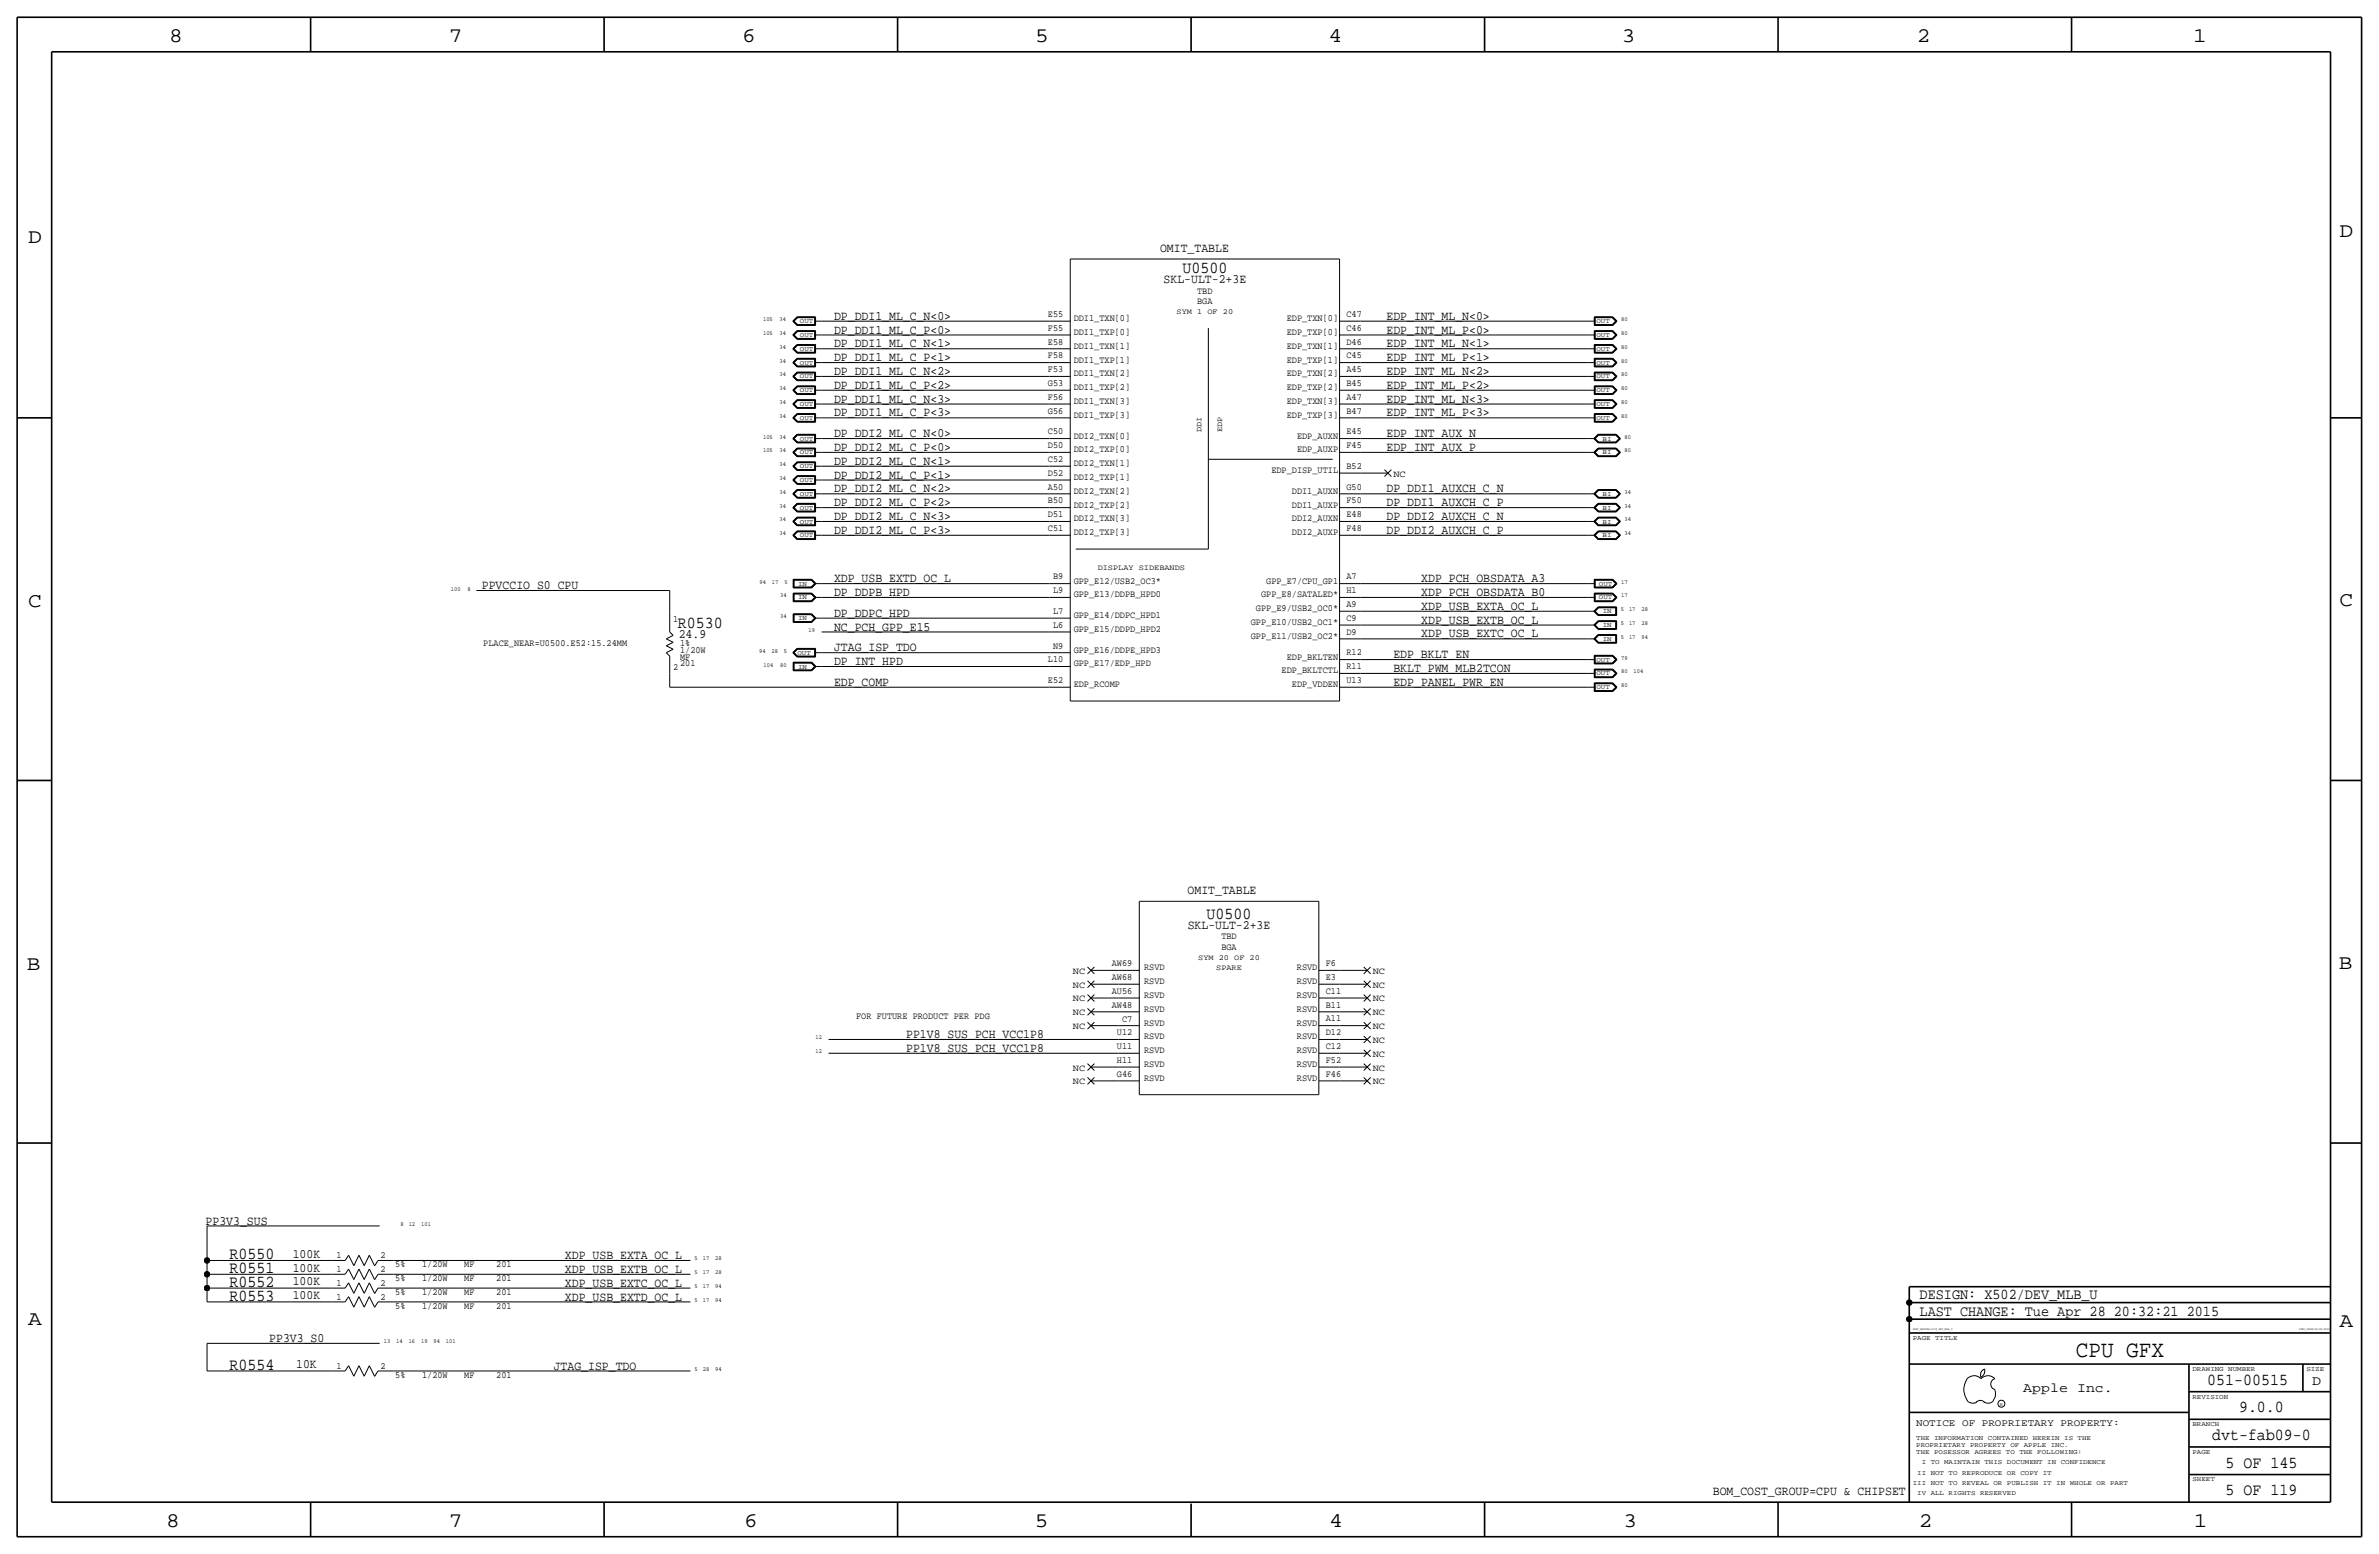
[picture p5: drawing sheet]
<svg xmlns="http://www.w3.org/2000/svg" width="875mm" height="572mm" viewBox="0 0 875 572" stroke-linecap="round" stroke-linejoin="round" font-family="sans-serif">
<defs><g id="words">
<text font-size="8.6" x="763.5" y="499.1">CPU GFX</text>
<g font-size="7.6">
<text x="62.2" y="15.5">8</text>
<text x="165" y="15.5">7</text>
<text x="273" y="15.5">6</text>
<text x="380.7" y="15.5">5</text>
<text x="488.6" y="15.5">4</text>
<text x="596.6" y="15.5">3</text>
<text x="705.1" y="15.5">2</text>
<text x="806.7" y="15.5">1</text>
<text x="10.4" y="89.4">D</text>
<text x="860.5" y="87.1">D</text>
<text x="10.4" y="223.3">C</text>
<text x="860.5" y="222.8">C</text>
<text x="9.8" y="356.6">B</text>
<text x="860.2" y="356.4">B</text>
<text x="10.4" y="487.4">A</text>
<text x="860.5" y="488.2">A</text>
<text x="61.2" y="561.6">8</text>
<text x="165" y="561.6">7</text>
<text x="273.8" y="561.6">6</text>
<text x="380.7" y="561.6">5</text>
<text x="488.9" y="561.6">4</text>
<text x="597.1" y="561.6">3</text>
<text x="705.8" y="561.6">2</text>
<text x="806.9" y="561.6">1</text>
</g>
<g font-size="6.2">
<text x="434.9" y="100.3">U0500</text>
<text x="249.4" y="230.9">R0530</text>
<text x="443.8" y="337.8">U0500</text>
<text x="84.4" y="463">R0550</text>
<text x="84.4" y="473.2">R0552</text>
<text x="84.4" y="468.1">R0551</text>
<text x="84.4" y="478.3">R0553</text>
<text x="84.4" y="503.7">R0554</text>
<text x="811.9" y="509.3">051-00515</text>
<text x="823.6" y="519.4">9.0.0</text>
<text x="813.7" y="529.6">dvt-fab09-0</text>
<text x="818.6" y="539.8">5 OF 145</text>
<text x="818.6" y="549.9">5 OF 119</text>
</g>
<g font-size="5.6">
<text x="706.1" y="477.8">DESIGN: X502/DEV_MLB_U</text>
<text x="706.1" y="483.9">LAST CHANGE: Tue Apr 28 20:32:21 2015</text>
</g>
<g font-size="5">
<text x="850.5" y="509.3">D</text>
<text x="744.2" y="511.8">Apple Inc.</text>
</g>
<g font-size="4.7">
<text x="426.7" y="92.7">OMIT_TABLE</text>
<text x="428" y="104.1">SKL-ULT-2+3E</text>
<text x="306.8" y="117.6">DP_DDI1_ML_C_N&lt;0&gt;</text>
<text x="510" y="117.6">EDP_INT_ML_N&lt;0&gt;</text>
<text x="306.8" y="122.7">DP_DDI1_ML_C_P&lt;0&gt;</text>
<text x="510" y="122.7">EDP_INT_ML_P&lt;0&gt;</text>
<text x="306.8" y="127.8">DP_DDI1_ML_C_N&lt;1&gt;</text>
<text x="510" y="127.8">EDP_INT_ML_N&lt;1&gt;</text>
<text x="306.8" y="137.9">DP_DDI1_ML_C_N&lt;2&gt;</text>
<text x="306.8" y="132.8">DP_DDI1_ML_C_P&lt;1&gt;</text>
<text x="510" y="137.9">EDP_INT_ML_N&lt;2&gt;</text>
<text x="510" y="132.8">EDP_INT_ML_P&lt;1&gt;</text>
<text x="306.8" y="143">DP_DDI1_ML_C_P&lt;2&gt;</text>
<text x="510" y="143">EDP_INT_ML_P&lt;2&gt;</text>
<text x="306.8" y="148.1">DP_DDI1_ML_C_N&lt;3&gt;</text>
<text x="510" y="148.1">EDP_INT_ML_N&lt;3&gt;</text>
<text x="306.8" y="153.2">DP_DDI1_ML_C_P&lt;3&gt;</text>
<text x="510" y="153.2">EDP_INT_ML_P&lt;3&gt;</text>
<text x="306.8" y="160.8">DP_DDI2_ML_C_N&lt;0&gt;</text>
<text x="510" y="160.8">EDP_INT_AUX_N</text>
<text x="306.8" y="165.9">DP_DDI2_ML_C_P&lt;0&gt;</text>
<text x="510" y="165.9">EDP_INT_AUX_P</text>
<text x="306.8" y="170.9">DP_DDI2_ML_C_N&lt;1&gt;</text>
<text x="306.8" y="176">DP_DDI2_ML_C_P&lt;1&gt;</text>
<text x="306.8" y="181.1">DP_DDI2_ML_C_N&lt;2&gt;</text>
<text x="510" y="181.1">DP_DDI1_AUXCH_C_N</text>
<text x="306.8" y="191.3">DP_DDI2_ML_C_N&lt;3&gt;</text>
<text x="306.8" y="186.2">DP_DDI2_ML_C_P&lt;2&gt;</text>
<text x="510" y="191.3">DP_DDI2_AUXCH_C_N</text>
<text x="510" y="186.2">DP_DDI1_AUXCH_C_P</text>
<text x="306.8" y="196.3">DP_DDI2_ML_C_P&lt;3&gt;</text>
<text x="510" y="196.3">DP_DDI2_AUXCH_C_P</text>
<text x="306.8" y="214.1">XDP_USB_EXTD_OC_L</text>
<text x="522.8" y="214.1">XDP_PCH_OBSDATA_A3</text>
<text x="177.2" y="216.7">PPVCCIO_S0_CPU</text>
<text x="306.8" y="219.2">DP_DDPB_HPD</text>
<text x="522.8" y="219.2">XDP_PCH_OBSDATA_B0</text>
<text x="306.8" y="226.8">DP_DDPC_HPD</text>
<text x="522.8" y="224.3">XDP_USB_EXTA_OC_L</text>
<text x="306.8" y="231.9">NC_PCH_GPP_E15</text>
<text x="522.8" y="229.4">XDP_USB_EXTB_OC_L</text>
<text x="249.6" y="234.7">24.9</text>
<text x="306.8" y="239.5">JTAG_ISP_TDO</text>
<text x="522.8" y="234.4">XDP_USB_EXTC_OC_L</text>
<text x="306.8" y="244.6">DP_INT_HPD</text>
<text x="512.5" y="242.1">EDP_BKLT_EN</text>
<text x="512.5" y="247.1">BKLT_PWM_MLB2TCON</text>
<text x="306.8" y="252.2">EDP_COMP</text>
<text x="512.5" y="252.2">EDP_PANEL_PWR_EN</text>
<text x="436.8" y="328.9">OMIT_TABLE</text>
<text x="436.9" y="341.6">SKL-ULT-2+3E</text>
<text x="333.3" y="381.8">PP1V8_SUS_PCH_VCC1P8</text>
<text x="333.3" y="386.8">PP1V8_SUS_PCH_VCC1P8</text>
<text x="75.6" y="450.3">PP3V3_SUS</text>
<text x="107.7" y="467.6">100K</text>
<text x="107.7" y="462.5">100K</text>
<text x="207.8" y="463">XDP_USB_EXTA_OC_L</text>
<text x="107.7" y="472.7">100K</text>
<text x="207.8" y="468.1">XDP_USB_EXTB_OC_L</text>
<text x="207.8" y="473.2">XDP_USB_EXTC_OC_L</text>
<text x="107.7" y="477.8">100K</text>
<text x="207.8" y="478.3">XDP_USB_EXTD_OC_L</text>
<text x="99.1" y="493.5">PP3V3_S0</text>
<text x="108.9" y="503.2">10K</text>
<text x="203.7" y="503.7">JTAG_ISP_TDO</text>
<text x="630" y="549.9">BOM_COST_GROUP=CPU &amp; CHIPSET</text>
</g>
<text font-size="3.7" x="704.8" y="524.5">NOTICE OF PROPRIETARY PROPERTY:</text>
<g font-size="3.5">
<text x="440.3" y="108">TBD</text>
<text x="440.3" y="111.8">BGA</text>
<text x="385.4" y="116.6">E55</text>
<text x="394.9" y="118.1">DDI1_TXN[0]</text>
<text x="473.3" y="118.1">EDP_TXN[0]</text>
<text x="495.2" y="116.6">C47</text>
<text x="385.4" y="121.7">F55</text>
<text x="394.9" y="123.2">DDI1_TXP[0]</text>
<text x="473.3" y="123.2">EDP_TXP[0]</text>
<text x="495.2" y="121.7">C46</text>
<text x="385.4" y="126.7">E58</text>
<text x="385.4" y="131.8">F58</text>
<text x="394.9" y="128.3">DDI1_TXN[1]</text>
<text x="473.3" y="128.3">EDP_TXN[1]</text>
<text x="495.2" y="126.7">D46</text>
<text x="495.2" y="131.8">C45</text>
<text x="385.4" y="136.9">F53</text>
<text x="394.9" y="133.4">DDI1_TXP[1]</text>
<text x="473.3" y="133.4">EDP_TXP[1]</text>
<text x="495.2" y="136.9">A45</text>
<text x="385.4" y="142">G53</text>
<text x="394.9" y="143.5">DDI1_TXP[2]</text>
<text x="394.9" y="138.4">DDI1_TXN[2]</text>
<text x="473.3" y="143.5">EDP_TXP[2]</text>
<text x="473.3" y="138.4">EDP_TXN[2]</text>
<text x="495.2" y="142">B45</text>
<text x="385.4" y="147.1">F56</text>
<text x="394.9" y="148.6">DDI1_TXN[3]</text>
<text x="473.3" y="148.6">EDP_TXN[3]</text>
<text x="495.2" y="147.1">A47</text>
<text x="385.4" y="152.1">G56</text>
<text x="394.9" y="153.7">DDI1_TXP[3]</text>
<text x="473.3" y="153.7">EDP_TXP[3]</text>
<text x="495.2" y="152.1">B47</text>
<text x="385.4" y="159.8">C50</text>
<text x="394.9" y="161.3">DDI2_TXN[0]</text>
<text x="477.1" y="161.3">EDP_AUXN</text>
<text x="495.2" y="159.8">E45</text>
<text x="385.4" y="164.8">D50</text>
<text x="394.9" y="166.4">DDI2_TXP[0]</text>
<text x="477.1" y="166.4">EDP_AUXP</text>
<text x="495.2" y="164.8">F45</text>
<text x="385.4" y="169.9">C52</text>
<text x="394.9" y="171.4">DDI2_TXN[1]</text>
<text x="467.6" y="174">EDP_DISP_UTIL</text>
<text x="495.2" y="172.5">B52</text>
<text x="385.4" y="175">D52</text>
<text x="394.9" y="176.5">DDI2_TXP[1]</text>
<text x="512.5" y="175.3">NC</text>
<text x="385.4" y="180.1">A50</text>
<text x="385.4" y="185.2">B50</text>
<text x="394.9" y="181.6">DDI2_TXN[2]</text>
<text x="475.2" y="181.6">DDI1_AUXN</text>
<text x="495.2" y="180.1">G50</text>
<text x="495.2" y="185.2">F50</text>
<text x="385.4" y="190.2">D51</text>
<text x="394.9" y="191.8">DDI2_TXN[3]</text>
<text x="394.9" y="186.7">DDI2_TXP[2]</text>
<text x="475.2" y="186.7">DDI1_AUXP</text>
<text x="475.2" y="191.8">DDI2_AUXN</text>
<text x="495.2" y="190.2">E48</text>
<text x="385.4" y="195.3">C51</text>
<text x="394.9" y="196.8">DDI2_TXP[3]</text>
<text x="475.2" y="196.9">DDI2_AUXP</text>
<text x="495.2" y="195.3">F48</text>
<text x="387.3" y="213.1">B9</text>
<text x="394.9" y="214.6">GPP_E12/USB2_OC3*</text>
<text x="465.7" y="214.6">GPP_E7/CPU_GP1</text>
<text x="495.2" y="213.1">A7</text>
<text x="387.3" y="218.2">L9</text>
<text x="394.9" y="219.7">GPP_E13/DDPB_HPD0</text>
<text x="463.8" y="219.7">GPP_E8/SATALED*</text>
<text x="495.2" y="218.2">H1</text>
<text x="387.3" y="225.8">L7</text>
<text x="394.9" y="227.3">GPP_E14/DDPC_HPD1</text>
<text x="461.9" y="224.8">GPP_E9/USB2_OC0*</text>
<text x="495.2" y="223.3">A9</text>
<text x="247.6" y="228.6">1</text>
<text x="387.3" y="230.9">L6</text>
<text x="394.9" y="232.4">GPP_E15/DDPD_HPD2</text>
<text x="460.1" y="229.9">GPP_E10/USB2_OC1*</text>
<text x="495.2" y="228.3">C9</text>
<text x="495.2" y="233.4">D9</text>
<text x="177.7" y="237.5">PLACE_NEAR=U0500.E52:15.24MM</text>
<text x="250.1" y="237.5">1%</text>
<text x="387.3" y="238.5">N9</text>
<text x="460.1" y="235">GPP_E11/USB2_OC2*</text>
<text x="250.1" y="240">1/20W</text>
<text x="250.1" y="245.1">201</text>
<text x="250.1" y="242.6">MF</text>
<text x="385.4" y="243.6">L10</text>
<text x="394.9" y="240">GPP_E16/DDPE_HPD3</text>
<text x="394.9" y="245.1">GPP_E17/EDP_HPD</text>
<text x="473.3" y="242.6">EDP_BKLTEN</text>
<text x="495.2" y="241">R12</text>
<text x="247.6" y="246.4">2</text>
<text x="385.4" y="251.2">E52</text>
<text x="471.4" y="247.7">EDP_BKLTCTL</text>
<text x="495.2" y="246.1">R11</text>
<text x="495.2" y="251.2">U13</text>
<text x="394.9" y="252.7">EDP_RCOMP</text>
<text x="475.2" y="252.7">EDP_VDDEN</text>
<text x="449.2" y="345.4">TBD</text>
<text x="449.2" y="349.2">BGA</text>
<text x="394.7" y="358.1">NC</text>
<text x="408.9" y="355.3">AW69</text>
<text x="420.8" y="356.9">RSVD</text>
<text x="477" y="356.9">RSVD</text>
<text x="487.6" y="355.3">F6</text>
<text x="504.9" y="358.1">NC</text>
<text x="394.7" y="363.2">NC</text>
<text x="408.9" y="365.5">AU56</text>
<text x="408.9" y="360.4">AW68</text>
<text x="420.8" y="361.9">RSVD</text>
<text x="477" y="361.9">RSVD</text>
<text x="487.6" y="365.5">C11</text>
<text x="487.6" y="360.4">E3</text>
<text x="504.9" y="363.2">NC</text>
<text x="394.7" y="368.3">NC</text>
<text x="408.9" y="370.6">AW48</text>
<text x="420.8" y="367">RSVD</text>
<text x="477" y="367">RSVD</text>
<text x="487.6" y="370.6">B11</text>
<text x="504.9" y="368.3">NC</text>
<text x="314.9" y="374.6">FOR FUTURE PRODUCT PER PDG</text>
<text x="394.7" y="373.4">NC</text>
<text x="412.7" y="375.7">C7</text>
<text x="420.8" y="372.1">RSVD</text>
<text x="420.8" y="377.2">RSVD</text>
<text x="477" y="377.2">RSVD</text>
<text x="477" y="372.1">RSVD</text>
<text x="487.6" y="375.7">A11</text>
<text x="504.9" y="373.4">NC</text>
<text x="394.7" y="378.5">NC</text>
<text x="410.8" y="380.7">U12</text>
<text x="420.8" y="382.3">RSVD</text>
<text x="477" y="382.3">RSVD</text>
<text x="487.6" y="380.7">D12</text>
<text x="504.9" y="378.5">NC</text>
<text x="504.9" y="383.5">NC</text>
<text x="410.8" y="385.8">U11</text>
<text x="420.8" y="387.3">RSVD</text>
<text x="477" y="387.3">RSVD</text>
<text x="487.6" y="385.8">C12</text>
<text x="504.9" y="388.6">NC</text>
<text x="394.7" y="393.7">NC</text>
<text x="410.8" y="390.9">H11</text>
<text x="410.8" y="396">G46</text>
<text x="420.8" y="392.4">RSVD</text>
<text x="477" y="392.4">RSVD</text>
<text x="487.6" y="390.9">F52</text>
<text x="487.6" y="396">F46</text>
<text x="504.9" y="393.7">NC</text>
<text x="394.7" y="398.8">NC</text>
<text x="420.8" y="397.5">RSVD</text>
<text x="477" y="397.5">RSVD</text>
<text x="504.9" y="398.8">NC</text>
<text x="123.8" y="467.9">1</text>
<text x="123.8" y="462.8">1</text>
<text x="139.9" y="467.9">2</text>
<text x="139.9" y="462.8">2</text>
<text x="145.4" y="466.1">5%</text>
<text x="155.2" y="466.1">1/20W</text>
<text x="170.8" y="466.1">MF</text>
<text x="182.5" y="466.1">201</text>
<text x="123.8" y="472.9">1</text>
<text x="139.9" y="472.9">2</text>
<text x="145.4" y="471.2">5%</text>
<text x="155.2" y="471.2">1/20W</text>
<text x="170.8" y="471.2">MF</text>
<text x="182.5" y="471.2">201</text>
<text x="123.8" y="478">1</text>
<text x="139.9" y="478">2</text>
<text x="145.4" y="476.3">5%</text>
<text x="155.2" y="476.3">1/20W</text>
<text x="170.8" y="476.3">MF</text>
<text x="182.5" y="476.3">201</text>
<text x="145.4" y="481.3">5%</text>
<text x="155.2" y="481.3">1/20W</text>
<text x="170.8" y="481.3">MF</text>
<text x="182.5" y="481.3">201</text>
<text x="123.8" y="503.4">1</text>
<text x="139.9" y="503.4">2</text>
<text x="145.4" y="506.7">5%</text>
<text x="155.2" y="506.7">1/20W</text>
<text x="170.8" y="506.7">MF</text>
<text x="182.5" y="506.7">201</text>
</g>
<g font-size="2.9">
<text x="432.8" y="115.6">SYM 1 OF 20</text>
<text x="441.9" y="159" transform="rotate(-90 441.9 159)">DDI</text>
<text x="449.5" y="159" transform="rotate(-90 449.5 159)">EDP</text>
<text x="403.7" y="209.6">DISPLAY SIDEBANDS</text>
<text x="440.7" y="353.1">SYM 20 OF 20</text>
<text x="447.3" y="356.9">SPARE</text>
</g>
<g font-size="2.5">
<text x="294.2" y="118.9">OUT</text>
<text x="587.2" y="118.9">OUT</text>
<text x="294.2" y="124">OUT</text>
<text x="587.2" y="124">OUT</text>
<text x="294.2" y="129">OUT</text>
<text x="587.2" y="129">OUT</text>
<text x="294.2" y="134.1">OUT</text>
<text x="587.2" y="134.1">OUT</text>
<text x="294.2" y="139.2">OUT</text>
<text x="587.2" y="139.2">OUT</text>
<text x="294.2" y="149.4">OUT</text>
<text x="294.2" y="144.3">OUT</text>
<text x="587.2" y="144.3">OUT</text>
<text x="587.2" y="149.4">OUT</text>
<text x="294.2" y="154.4">OUT</text>
<text x="587.2" y="154.4">OUT</text>
<text x="294.2" y="167.1">OUT</text>
<text x="294.2" y="162.1">OUT</text>
<text x="589.5" y="167.1">BI</text>
<text x="589.5" y="162.1">BI</text>
<text x="294.2" y="172.2">OUT</text>
<text x="294.2" y="177.3">OUT</text>
<text x="294.2" y="182.4">OUT</text>
<text x="589.5" y="182.4">BI</text>
<text x="294.2" y="187.5">OUT</text>
<text x="589.5" y="187.5">BI</text>
<text x="294.2" y="192.5">OUT</text>
<text x="294.2" y="197.6">OUT</text>
<text x="589.5" y="197.6">BI</text>
<text x="589.5" y="192.5">BI</text>
<text x="293.6" y="215.4">IN</text>
<text x="588.1" y="215.4">OUT</text>
<text x="293.6" y="220.5">IN</text>
<text x="588.1" y="220.5">OUT</text>
<text x="589.5" y="225.6">IN</text>
<text x="293.6" y="228.1">IN</text>
<text x="589.5" y="230.6">IN</text>
<text x="589.5" y="235.7">IN</text>
<text x="293.3" y="240.8">OUT</text>
<text x="293.6" y="245.9">IN</text>
<text x="587.2" y="243.3">OUT</text>
<text x="587.2" y="248.4">OUT</text>
<text x="587.2" y="253.5">OUT</text>
<text x="703.5" y="492.8">PAGE TITLE</text>
<text x="806.4" y="504.2">DRAWING NUMBER</text>
<text x="848.3" y="504.2">SIZE</text>
<text x="806.4" y="514.4">REVISION</text>
<text x="806.4" y="524.5">BRANCH</text>
<text x="704.8" y="532.1">PROPRIETARY PROPERTY OF APPLE INC.</text>
<text x="704.8" y="529.6">THE INFORMATION CONTAINED HEREIN IS THE</text>
<text x="704.8" y="534.7">THE POSESSOR AGREES TO THE FOLLOWING:</text>
<text x="706.8" y="538.5">I TO MAINTAIN THIS DOCUMENT IN CONFIDENCE</text>
<text x="806.4" y="534.7">PAGE</text>
<text x="705.2" y="542.3">II NOT TO REPRODUCE OR COPY IT</text>
<text x="806.4" y="544.8">SHEET</text>
<text x="703.5" y="546.1">III NOT TO REVEAL OR PUBLISH IT IN WHOLE OR PART</text>
<text x="705.2" y="549.9">IV ALL RIGHTS RESERVED</text>
</g>
<g font-size="2.3">
<text x="280.7" y="118.1">105</text>
<text x="286.8" y="118.1">34</text>
<text x="596.3" y="118.1">80</text>
<text x="280.7" y="123.2">105</text>
<text x="286.8" y="123.2">34</text>
<text x="596.3" y="123.2">80</text>
<text x="286.8" y="128.3">34</text>
<text x="596.3" y="128.3">80</text>
<text x="286.8" y="133.4">34</text>
<text x="596.3" y="133.4">80</text>
<text x="286.8" y="143.5">34</text>
<text x="286.8" y="138.4">34</text>
<text x="596.3" y="138.4">80</text>
<text x="596.3" y="143.5">80</text>
<text x="286.8" y="148.6">34</text>
<text x="596.3" y="148.6">80</text>
<text x="286.8" y="153.7">34</text>
<text x="596.3" y="153.7">80</text>
<text x="280.7" y="161.3">105</text>
<text x="286.8" y="161.3">34</text>
<text x="597.6" y="161.3">80</text>
<text x="280.7" y="166.4">105</text>
<text x="286.8" y="166.4">34</text>
<text x="597.6" y="166.4">80</text>
<text x="286.8" y="171.5">34</text>
<text x="286.8" y="176.5">34</text>
<text x="286.8" y="181.6">34</text>
<text x="597.6" y="181.6">34</text>
<text x="286.8" y="191.8">34</text>
<text x="286.8" y="186.7">34</text>
<text x="597.6" y="191.8">34</text>
<text x="597.6" y="186.7">34</text>
<text x="286.8" y="196.9">34</text>
<text x="597.6" y="196.9">34</text>
<text x="279.3" y="214.6">94</text>
<text x="283.9" y="214.6">17</text>
<text x="288.5" y="214.6">5</text>
<text x="596.3" y="214.6">17</text>
<text x="165.9" y="217.2">100</text>
<text x="172" y="217.2">8</text>
<text x="286.9" y="219.7">34</text>
<text x="596.3" y="219.7">17</text>
<text x="286.9" y="227.3">34</text>
<text x="596.1" y="224.8">5</text>
<text x="599.2" y="224.8">17</text>
<text x="603.8" y="224.8">28</text>
<text x="297.4" y="232.4">19</text>
<text x="596.1" y="229.9">5</text>
<text x="599.2" y="229.9">17</text>
<text x="603.8" y="229.9">28</text>
<text x="596.1" y="235">5</text>
<text x="599.2" y="235">17</text>
<text x="603.8" y="235">94</text>
<text x="279.2" y="240">94</text>
<text x="280.8" y="245.1">104</text>
<text x="283.8" y="240">28</text>
<text x="286.9" y="245.1">80</text>
<text x="288.3" y="240">5</text>
<text x="596.3" y="242.6">79</text>
<text x="596.3" y="247.7">80</text>
<text x="600.9" y="247.7">104</text>
<text x="596.3" y="252.7">80</text>
<text x="299.9" y="382.3">12</text>
<text x="299.9" y="387.4">12</text>
<text x="147.3" y="450.9">8</text>
<text x="150.3" y="450.9">12</text>
<text x="154.9" y="450.9">101</text>
<text x="255.5" y="463.6">5</text>
<text x="258.5" y="463.6">17</text>
<text x="263.1" y="463.6">28</text>
<text x="255.5" y="468.6">5</text>
<text x="255.5" y="473.7">5</text>
<text x="258.5" y="468.6">17</text>
<text x="258.5" y="473.7">17</text>
<text x="263.1" y="468.6">28</text>
<text x="263.1" y="473.7">94</text>
<text x="255.5" y="478.8">5</text>
<text x="258.5" y="478.8">17</text>
<text x="263.1" y="478.8">94</text>
<text x="141.2" y="494">13</text>
<text x="145.7" y="494">14</text>
<text x="150.3" y="494">16</text>
<text x="154.9" y="494">19</text>
<text x="159.5" y="494">94</text>
<text x="164" y="494">101</text>
<text x="255.5" y="504.2">5</text>
<text x="258.5" y="504.2">28</text>
<text x="263.1" y="504.2">94</text>
</g>
<text font-size="1.8" x="735.5" y="516.9">R</text>
<g font-size="1.1">
<text x="703.5" y="488.9">SYNC_MASTER=J130_DEV_MLB_U</text>
<text x="845.7" y="488.9">SYNC_DATE=04/29/2015</text>
</g>
</g></defs>
<g fill="none" stroke="#000" stroke-width=".37">
<path d="M393.6 95.3v162.5zM393.6 95.3h99.1zM492.7 95.3v162.5zM291.6 118.1l1.6 1.6zM291.6 118.1l1.6-1.6zM291.7 118.1l1.5-1.5zM291.7 118.1l1.5 1.5zM291.9 118.1l1.4-1.4zM291.9 118.1l1.4 1.4zM292 118.1l1.3 1.3zM292 118.1l1.3-1.3zM293.2 116.5h6.8z"/>
<path d="M293.2 119.7h6.8zM293.2 119.6h6.7zM293.2 116.6h6.7zM293.3 116.7h6.5zM293.3 119.5h6.5zM293.3 119.4h6.4zM293.3 116.8h6.4zM299.7 116.8v2.6zM299.7 118.1h2.5zM299.8 116.7v2.8zM299.9 116.6v3zM300 116.5v3.2z"/>
<path d="M302.2 118.1h83.8zM386 118.1h7.6zM492.7 118.1h7.6zM500.3 118.1h83.8zM584.1 118.1h2.6zM586.4 119.7h6.8zM586.4 116.5v3.2zM586.4 116.5h6.8zM586.5 116.6v3zM586.5 119.6h6.6zM586.5 116.6h6.6zM586.6 116.7v2.8z"/>
<path d="M586.6 119.5h6.5zM586.6 116.7h6.5zM586.7 116.8h6.3zM586.7 116.8v2.6zM586.7 119.4h6.3zM593 116.8l1.3 1.3zM593 119.4l1.3-1.3zM593.1 116.7l1.4 1.4zM593.1 119.6l1.5-1.5zM593.1 116.6l1.5 1.5zM593.2 116.5l1.6 1.6zM593.2 119.7l1.6-1.6z"/>
<path d="M594.5 118.1l-1.4 1.4zM291.6 138.4l1.6 1.6zM291.6 133.3l1.6 1.6zM291.6 128.3l1.6 1.5zM291.6 123.2l1.6 1.6zM291.6 138.4l1.6-1.5zM291.6 133.4l1.6-1.6zM291.6 128.3l1.6-1.6zM291.6 123.2l1.6-1.6zM291.7 138.4l1.5-1.4zM291.7 133.4l1.5-1.5zM291.7 128.3l1.5-1.5z"/>
<path d="M291.7 123.2l1.5-1.5zM291.7 138.4l1.5 1.5zM291.7 133.4l1.5 1.4zM291.7 128.3l1.5 1.4zM291.7 123.2l1.5 1.5zM291.9 138.4l1.4-1.3zM291.9 133.4l1.4-1.4zM291.9 128.3l1.4-1.4zM291.9 123.2l1.4-1.4zM291.9 138.4l1.4 1.4zM291.9 133.3l1.4 1.4zM291.9 128.3l1.4 1.3z"/>
<path d="M291.9 123.2l1.4 1.4zM292 138.4l1.3 1.3zM292 133.3l1.3 1.3zM292 128.3l1.3 1.2zM292 123.2l1.3 1.3zM292 133.4l1.3-1.3zM292 123.2l1.3-1.3zM293.2 136.9h6.8zM293.2 131.8h6.8zM293.2 126.7h6.8zM293.2 121.6h6.8zM293.2 134.9h6.8z"/>
<path d="M293.2 129.8h6.8zM293.2 124.8h6.8zM293.2 139.9h6.7zM293.2 134.8h6.7zM293.2 129.7h6.7zM293.2 124.7h6.7zM293.2 137h6.7zM293.2 131.9h6.7zM293.2 126.8h6.7zM293.2 121.7h6.7zM293.3 137.1h6.5zM293.3 132h6.5z"/>
<path d="M293.3 126.9h6.5zM293.3 121.8h6.5zM293.3 139.8h6.5zM293.3 134.7h6.5zM293.3 129.6h6.5zM293.3 124.6h6.5zM293.3 139.7h6.4zM293.3 134.6h6.4zM293.3 129.5h6.4zM293.3 124.5h6.4zM293.3 137.2h6.4zM293.3 132.1h6.4z"/>
<path d="M293.3 127h6.4zM293.3 121.9h6.4zM293.3 137.2l-1.3 1.2zM293.3 127l-1.3 1.3zM299.7 137.2v2.5zM299.7 132.1v2.5zM299.7 127v2.5zM299.7 121.9v2.6zM299.7 138.4h2.5zM299.7 133.4h2.5zM299.7 128.3h2.5zM299.7 123.2h2.5z"/>
<path d="M299.8 137.1v2.7zM299.8 132v2.7zM299.8 126.9v2.7zM299.8 121.8v2.8zM299.9 137v2.9zM299.9 131.9v2.9zM299.9 126.8v2.9zM299.9 121.7v3zM300 136.9v3.1zM300 131.8v3.1zM300 126.7v3.1zM300 121.6v3.2z"/>
<path d="M302.2 123.2h83.8zM302.2 128.3h83.8zM302.2 133.4h83.8zM302.2 138.4h83.8zM386 133.4h7.6zM386 128.3h7.6zM386 123.2h7.6zM386 138.4h7.6zM444.4 120.7v81.2zM492.7 138.4h7.6zM492.7 133.4h7.6zM492.7 128.3h7.6z"/>
<path d="M492.7 123.2h7.6zM500.3 133.4h83.8zM500.3 138.4h83.8zM500.3 123.2h83.8zM500.3 128.3h83.8zM584.1 123.2h2.6zM584.1 128.3h2.6zM584.1 133.4h2.6zM584.1 138.4h2.6zM586.4 124.8h6.8zM586.4 121.6v3.2zM586.4 129.8h6.8z"/>
<path d="M586.4 126.7v3.1zM586.4 134.9h6.8zM586.4 131.8v3.1zM586.4 136.9v3.1zM586.4 121.6h6.8zM586.4 126.7h6.8zM586.4 131.8h6.8zM586.4 136.9h6.8zM586.5 121.7v3zM586.5 124.7h6.6zM586.5 126.8v2.9zM586.5 129.7h6.6z"/>
<path d="M586.5 131.9v2.9zM586.5 134.8h6.6zM586.5 137v2.9zM586.5 139.9h6.6zM586.5 121.7h6.6zM586.5 126.8h6.6zM586.5 131.9h6.6zM586.5 137h6.6zM586.6 121.8v2.8zM586.6 124.6h6.5zM586.6 126.9v2.7zM586.6 129.6h6.5z"/>
<path d="M586.6 132v2.7zM586.6 134.7h6.5zM586.6 137.1v2.7zM586.6 139.8h6.5zM586.6 121.8h6.5zM586.6 126.9h6.5zM586.6 132h6.5zM586.6 137.1h6.5zM586.7 121.9h6.3zM586.7 121.9v2.6zM586.7 124.5h6.3zM586.7 127h6.3z"/>
<path d="M586.7 127v2.5zM586.7 129.5h6.3zM586.7 132.1h6.3zM586.7 132.1v2.5zM586.7 134.6h6.3zM586.7 137.2h6.3zM586.7 137.2v2.5zM586.7 139.7h6.3zM593 121.9l1.3 1.3zM593 127l1.3 1.3zM593 132.1l1.3 1.3zM593 137.2l1.3 1.2z"/>
<path d="M593 124.5l1.3-1.3zM593 129.5l1.3-1.2zM593 134.6l1.3-1.3zM593 139.7l1.3-1.3zM593.1 124.6l1.4-1.4zM593.1 129.6l1.4-1.3zM593.1 139.8l1.4-1.4zM593.1 121.8l1.4 1.4zM593.1 126.9l1.4 1.4zM593.1 132l1.4 1.4zM593.1 137.1l1.4 1.3zM593.1 124.7l1.5-1.5z"/>
<path d="M593.1 129.7l1.5-1.4zM593.1 134.8l1.5-1.4zM593.1 139.9l1.5-1.5zM593.1 121.7l1.5 1.5zM593.1 126.8l1.5 1.5zM593.1 131.9l1.5 1.5zM593.1 137l1.5 1.4zM593.2 121.6l1.6 1.6zM593.2 126.7l1.6 1.6zM593.2 131.8l1.6 1.6zM593.2 136.9l1.6 1.5zM593.2 124.8l1.6-1.6z"/>
<path d="M593.2 129.8l1.6-1.5zM593.2 134.9l1.6-1.6zM594.5 133.3l-1.4 1.4zM594.8 138.4l-1.6 1.6zM291.6 153.7l1.6 1.5zM291.6 148.6l1.6 1.6zM291.6 143.5l1.6 1.6zM291.6 153.7l1.6-1.6zM291.6 148.6l1.6-1.6zM291.6 143.5l1.6-1.6zM291.7 153.7l1.5-1.5zM291.7 148.6l1.5-1.5z"/>
<path d="M291.7 143.5l1.5-1.5zM291.7 153.7l1.5 1.4zM291.7 148.6l1.5 1.5zM291.7 143.5l1.5 1.5zM291.9 153.7l1.4-1.4zM291.9 148.6l1.4-1.4zM291.9 143.5l1.4-1.4zM291.9 153.7l1.4 1.3zM291.9 148.6l1.4 1.4zM291.9 143.5l1.4 1.4zM292 153.7l1.3 1.2zM292 148.6l1.3 1.3z"/>
<path d="M292 143.5l1.3 1.3zM292 153.7l1.3-1.3zM292 148.6l1.3-1.3zM293.2 159.7h6.8zM293.2 152.1h6.8zM293.2 147h6.8zM293.2 141.9h6.8zM293.2 155.2h6.8zM293.2 150.2h6.8zM293.2 145.1h6.8zM293.2 140h6.8zM293.2 155.1h6.7z"/>
<path d="M293.2 150.1h6.7zM293.2 145h6.7zM293.2 159.8h6.7zM293.2 152.2h6.7zM293.2 147.1h6.7zM293.2 142h6.7zM293.3 159.9h6.5zM293.3 152.3h6.5zM293.3 147.2h6.5zM293.3 142.1h6.5zM293.3 155h6.5zM293.3 150h6.5z"/>
<path d="M293.3 144.9h6.5zM293.3 154.9h6.4zM293.3 149.9h6.4zM293.3 144.8h6.4zM293.3 152.4h6.4zM293.3 147.3h6.4zM293.3 142.2h6.4zM293.3 142.2l-1.3 1.3zM299.7 152.4v2.5zM299.7 147.3v2.6zM299.7 142.2v2.6zM299.7 153.7h2.5z"/>
<path d="M299.7 148.6h2.5zM299.7 143.5h2.5zM299.8 159.9v2.8zM299.8 152.3v2.7zM299.8 147.2v2.8zM299.8 142.1v2.8zM299.9 159.8v3zM299.9 152.2v2.9zM299.9 147.1v3zM299.9 142v3zM300 159.7v3.2zM300 152.1v3.1z"/>
<path d="M300 147v3.2zM300 141.9v3.2zM302.2 143.5h83.8zM302.2 153.7h83.8zM302.2 148.6h83.8zM386 153.7h7.6zM386 148.6h7.6zM386 143.5h7.6zM492.7 148.6h7.6zM492.7 153.7h7.6zM492.7 143.5h7.6zM500.3 148.6h83.8z"/>
<path d="M500.3 143.5h83.8zM500.3 153.7h83.8zM584.1 143.5h2.6zM584.1 148.6h2.6zM584.1 153.7h2.6zM586.4 140h6.8zM586.4 145.1h6.8zM586.4 141.9v3.2zM586.4 150.2h6.8zM586.4 147v3.2zM586.4 155.2h6.8zM586.4 152.1v3.1z"/>
<path d="M586.4 141.9h6.8zM586.4 147h6.8zM586.4 152.1h6.8zM586.5 142v3zM586.5 145h6.6zM586.5 147.1v3zM586.5 150.1h6.6zM586.5 152.2v2.9zM586.5 155.1h6.6zM586.5 142h6.6zM586.5 147.1h6.6zM586.5 152.2h6.6z"/>
<path d="M586.6 142.1v2.8zM586.6 144.9h6.5zM586.6 147.2v2.8zM586.6 150h6.5zM586.6 152.3v2.7zM586.6 155h6.5zM586.6 142.1h6.5zM586.6 147.2h6.5zM586.6 152.3h6.5zM586.7 142.2h6.3zM586.7 142.2v2.6zM586.7 144.8h6.3z"/>
<path d="M586.7 147.3h6.3zM586.7 147.3v2.6zM586.7 149.9h6.3zM586.7 152.4h6.3zM586.7 152.4v2.5zM586.7 154.9h6.3zM587.8 159.7l-1.6 1.6zM587.8 159.7h6.7zM587.9 159.8h6.5zM587.9 159.9h6.5zM593 142.2l1.3 1.3zM593 147.3l1.3 1.3z"/>
<path d="M593 152.4l1.3 1.3zM593 144.8l1.3-1.3zM593 149.9l1.3-1.3zM593 154.9l1.3-1.2zM593.1 144.9l1.4-1.4zM593.1 150l1.4-1.4zM593.1 142.1l1.4 1.4zM593.1 147.2l1.4 1.4zM593.1 152.3l1.4 1.4zM593.1 145l1.5-1.5zM593.1 150.1l1.5-1.5zM593.1 155.1l1.5-1.4z"/>
<path d="M593.1 142l1.5 1.5zM593.1 147.1l1.5 1.5zM593.1 152.2l1.5 1.5zM593.2 141.9l1.6 1.6zM593.2 147l1.6 1.6zM593.2 152.1l1.6 1.6zM593.2 150.2l1.6-1.6zM594.4 159.9l1.3 1.4zM594.4 159.8l1.5 1.5zM594.5 153.7l-1.4 1.3zM594.5 159.7l1.5 1.6zM594.8 143.5l-1.6 1.6z"/>
<path d="M594.8 153.7l-1.6 1.5zM291.6 176.5l1.6 1.6zM291.6 171.4l1.6 1.6zM291.6 166.4l1.6 1.5zM291.6 161.3l1.6 1.6zM291.6 176.5l1.6-1.5zM291.6 171.5l1.6-1.6zM291.6 166.4l1.6-1.6zM291.6 161.3l1.6-1.6zM291.7 176.5l1.5-1.4zM291.7 171.5l1.5-1.5zM291.7 166.4l1.5-1.5z"/>
<path d="M291.7 161.3l1.5-1.5zM291.7 176.5l1.5 1.5zM291.7 171.5l1.5 1.4zM291.7 166.4l1.5 1.4zM291.7 161.3l1.5 1.5zM291.9 176.5l1.4-1.3zM291.9 171.5l1.4-1.4zM291.9 166.4l1.4-1.4zM291.9 161.3l1.4-1.4zM291.9 176.5l1.4 1.4zM291.9 171.4l1.4 1.4zM291.9 166.4l1.4 1.3z"/>
<path d="M291.9 161.3l1.4 1.4zM292 176.5l1.3 1.3zM292 171.4l1.3 1.3zM292 166.4l1.3 1.2zM292 161.3l1.3 1.3zM292 171.5l1.3-1.3zM292 161.3l1.3-1.3zM293.2 175h6.8zM293.2 169.9h6.8zM293.2 164.8h6.8zM293.2 178.1h6.8zM293.2 173h6.8z"/>
<path d="M293.2 167.9h6.8zM293.2 162.9h6.8zM293.2 178h6.7zM293.2 172.9h6.7zM293.2 167.8h6.7zM293.2 162.8h6.7zM293.2 175.1h6.7zM293.2 170h6.7zM293.2 164.9h6.7zM293.3 175.2h6.5zM293.3 170.1h6.5zM293.3 165h6.5z"/>
<path d="M293.3 177.9h6.5zM293.3 172.8h6.5zM293.3 167.7h6.5zM293.3 162.7h6.5zM293.3 177.8h6.4zM293.3 172.7h6.4zM293.3 167.6h6.4zM293.3 162.6h6.4zM293.3 175.3h6.4zM293.3 170.2h6.4zM293.3 165.1h6.4zM293.3 160h6.4z"/>
<path d="M293.3 175.3l-1.3 1.2zM293.3 165.1l-1.3 1.3zM299.7 175.3v2.5zM299.7 170.2v2.5zM299.7 165.1v2.5zM299.7 160v2.6zM299.7 176.5h2.5zM299.7 171.5h2.5zM299.7 166.4h2.5zM299.7 161.3h2.5zM299.8 175.2v2.7zM299.8 170.1v2.7z"/>
<path d="M299.8 165v2.7zM299.9 175.1v2.9zM299.9 170v2.9zM299.9 164.9v2.9zM300 175v3.1zM300 169.9v3.1zM300 164.8v3.1zM302.2 161.3h83.8zM302.2 166.4h83.8zM302.2 176.5h83.8zM302.2 171.5h83.8zM386 176.5h7.6z"/>
<path d="M386 171.5h7.6zM386 161.3h7.6zM386 166.4h7.6zM444.4 168.9h45.8zM492.7 174h7.6zM492.7 161.3h7.6zM492.7 166.4h7.6zM500.3 161.3h83.8zM500.3 166.4h83.8zM500.3 174h10.2zM509.2 172.7l2.6 2.6zM511.8 172.7l-2.6 2.6z"/>
<path d="M584.1 166.4h2.6zM584.1 161.3h2.6zM586.2 166.4l1.6 1.5zM586.2 161.3l1.6 1.6zM586.2 166.4l1.6-1.6zM586.4 166.4l1.5-1.5zM586.4 161.3l1.5-1.5zM586.4 166.4l1.5 1.4zM586.4 161.3l1.5 1.5zM586.5 166.4l1.4 1.3zM586.5 161.3l1.4 1.4zM586.5 166.4l1.4-1.4z"/>
<path d="M586.5 161.3l1.4-1.4zM586.7 166.4l1.3 1.2zM586.7 161.3l1.3 1.3zM586.7 166.4l1.3-1.3zM586.7 161.3l1.3-1.3zM587.8 167.9h6.7zM587.8 162.9h6.7zM587.8 164.8h6.7zM587.9 164.9h6.5zM587.9 167.8h6.5zM587.9 162.8h6.5zM587.9 167.7h6.5z"/>
<path d="M587.9 162.7h6.5zM587.9 165h6.5zM588 165.1h6.3zM588 160h6.3zM588 167.6h6.3zM588 162.6h6.3zM594.3 165.1l1.3 1.3zM594.3 160l1.3 1.3zM594.3 167.6l1.3-1.2zM594.3 162.6l1.3-1.3zM594.4 165l1.3 1.4zM594.4 167.7l1.3-1.3z"/>
<path d="M594.4 167.8l1.5-1.4zM594.4 162.8l1.5-1.5zM594.4 164.9l1.5 1.5zM594.5 164.8l1.5 1.6zM594.5 167.9l1.5-1.5zM594.5 162.9l1.5-1.6zM595.7 161.3l-1.3 1.4zM291.6 191.8l1.6 1.5zM291.6 186.7l1.6 1.6zM291.6 181.6l1.6 1.6zM291.6 196.8l1.6 1.6zM291.6 191.8l1.6-1.6z"/>
<path d="M291.6 186.7l1.6-1.6zM291.6 181.6l1.6-1.6zM291.6 196.9l1.6-1.6zM291.7 191.8l1.5-1.5zM291.7 186.7l1.5-1.5zM291.7 181.6l1.5-1.5zM291.7 196.9l1.5-1.5zM291.7 191.8l1.5 1.4zM291.7 186.7l1.5 1.5zM291.7 181.6l1.5 1.5zM291.7 196.9l1.5 1.4zM291.9 191.8l1.4-1.4z"/>
<path d="M291.9 186.7l1.4-1.4zM291.9 181.6l1.4-1.4zM291.9 196.9l1.4-1.4zM291.9 191.8l1.4 1.3zM291.9 186.7l1.4 1.4zM291.9 181.6l1.4 1.4zM291.9 196.8l1.4 1.4zM292 191.8l1.3 1.2zM292 186.7l1.3 1.3zM292 181.6l1.3 1.3zM292 196.8l1.3 1.3zM292 186.7l1.3-1.3z"/>
<path d="M292 181.6l1.3-1.3zM292 196.9l1.3-1.3zM293.2 190.2h6.8zM293.2 185.1h6.8zM293.2 180h6.8zM293.2 195.3h6.8zM293.2 193.3h6.8zM293.2 188.3h6.8zM293.2 183.2h6.8zM293.2 198.4h6.8zM293.2 193.2h6.7zM293.2 188.2h6.7z"/>
<path d="M293.2 183.1h6.7zM293.2 198.3h6.7zM293.2 190.3h6.7zM293.2 185.2h6.7zM293.2 180.1h6.7zM293.2 195.4h6.7zM293.3 190.4h6.5zM293.3 185.3h6.5zM293.3 180.2h6.5zM293.3 195.5h6.5zM293.3 193.1h6.5zM293.3 188.1h6.5z"/>
<path d="M293.3 183h6.5zM293.3 198.2h6.5zM293.3 193h6.4zM293.3 188h6.4zM293.3 182.9h6.4zM293.3 198.1h6.4zM293.3 190.5h6.4zM293.3 185.4h6.4zM293.3 180.3h6.4zM293.3 195.6h6.4zM293.3 190.5l-1.3 1.3zM299.7 190.5v2.5z"/>
<path d="M299.7 185.4v2.6zM299.7 180.3v2.6zM299.7 195.6v2.5zM299.7 191.8h2.5zM299.7 186.7h2.5zM299.7 181.6h2.5zM299.7 196.9h2.5zM299.8 190.4v2.7zM299.8 185.3v2.8zM299.8 180.2v2.8zM299.8 195.5v2.7zM299.9 190.3v2.9z"/>
<path d="M299.9 185.2v3zM299.9 180.1v3zM299.9 195.4v2.9zM300 190.2v3.1zM300 185.1v3.2zM300 180v3.2zM300 195.3v3.1zM302.2 186.7h83.8zM302.2 196.9h83.8zM302.2 191.8h83.8zM302.2 181.6h83.8zM386 191.8h7.6z"/>
<path d="M386 186.7h7.6zM386 196.9h7.6zM386 181.6h7.6zM492.7 186.7h7.6zM492.7 191.8h7.6zM492.7 196.9h7.6zM492.7 181.6h7.6zM500.3 181.6h83.8zM500.3 196.9h83.8zM500.3 186.7h83.8zM500.3 191.8h83.8zM584.1 196.9h2.6z"/>
<path d="M584.1 191.8h2.6zM584.1 186.7h2.6zM584.1 181.6h2.6zM586.2 196.8l1.6 1.6zM586.2 191.8l1.6 1.5zM586.2 186.7l1.6 1.6zM586.2 181.6l1.6 1.6zM586.2 186.7l1.6-1.6zM586.4 196.9l1.5-1.5zM586.4 191.8l1.5-1.5zM586.4 186.7l1.5-1.5zM586.4 181.6l1.5-1.5z"/>
<path d="M586.4 196.9l1.5 1.4zM586.4 191.8l1.5 1.4zM586.4 186.7l1.5 1.5zM586.4 181.6l1.5 1.5zM586.5 196.8l1.4 1.4zM586.5 191.8l1.4 1.3zM586.5 186.7l1.4 1.4zM586.5 181.6l1.4 1.4zM586.5 196.9l1.4-1.4zM586.5 186.7l1.4-1.4zM586.5 181.6l1.4-1.4zM586.7 196.8l1.3 1.3z"/>
<path d="M586.7 191.8l1.3 1.2zM586.7 186.7l1.3 1.3zM586.7 181.6l1.3 1.3zM586.7 196.9l1.3-1.3zM586.7 191.8l1.3-1.3zM586.7 186.7l1.3-1.3zM586.7 181.6l1.3-1.3zM587.8 198.4h6.7zM587.8 193.3h6.7zM587.8 188.3h6.7zM587.8 183.2h6.7zM587.8 195.3l-1.6 1.6z"/>
<path d="M587.8 190.2l-1.6 1.6zM587.8 180l-1.6 1.6zM587.8 195.3h6.7zM587.8 190.2h6.7zM587.8 185.1h6.7zM587.8 180h6.7zM587.9 195.4h6.5zM587.9 190.3h6.5zM587.9 185.2h6.5zM587.9 180.1h6.5zM587.9 198.3h6.5zM587.9 193.2h6.5z"/>
<path d="M587.9 188.2h6.5zM587.9 183.1h6.5zM587.9 198.2h6.5zM587.9 193.1h6.5zM587.9 188.1h6.5zM587.9 183h6.5zM587.9 190.4l-1.4 1.4zM587.9 195.5h6.5zM587.9 190.4h6.5zM587.9 185.3h6.5zM587.9 180.2h6.5zM588 195.6h6.3z"/>
<path d="M588 190.5h6.3zM588 185.4h6.3zM588 180.3h6.3zM588 198.1h6.3zM588 193h6.3zM588 188h6.3zM588 182.9h6.3zM594.3 195.6l1.3 1.3zM594.3 190.5l1.3 1.3zM594.3 185.4l1.3 1.3zM594.3 180.3l1.3 1.3zM594.3 198.1l1.3-1.3z"/>
<path d="M594.3 193l1.3-1.2zM594.3 188l1.3-1.3zM594.3 182.9l1.3-1.3zM594.4 195.5l1.3 1.4zM594.4 190.4l1.3 1.4zM594.4 185.3l1.3 1.4zM594.4 180.2l1.3 1.4zM594.4 193.1l1.3-1.3zM594.4 188.1l1.3-1.4zM594.4 183l1.3-1.4zM594.4 198.3l1.5-1.4zM594.4 193.2l1.5-1.4z"/>
<path d="M594.4 188.2l1.5-1.5zM594.4 183.1l1.5-1.5zM594.4 195.4l1.5 1.5zM594.4 190.3l1.5 1.5zM594.4 185.2l1.5 1.5zM594.4 180.1l1.5 1.5zM594.5 195.3l1.5 1.6zM594.5 190.2l1.5 1.6zM594.5 185.1l1.5 1.6zM594.5 180l1.5 1.6zM594.5 188.3l1.5-1.6zM595.7 196.8l-1.3 1.4z"/>
<path d="M596 196.8l-1.5 1.6zM596 191.8l-1.5 1.5zM596 181.6l-1.5 1.6zM175.2 217.2h71.1zM246.3 217.2v7.6zM291.7 213.1v3.1zM291.7 216.2h6.9zM291.7 218.1v3.2zM291.7 213.1h6.9zM291.7 218.1h6.9zM291.8 213.2h6.7zM291.8 218.2h6.7z"/>
<path d="M291.8 213.2v2.9zM291.8 216.1h6.7zM291.8 218.2v3zM291.9 213.3v2.7zM291.9 216h6.5zM291.9 218.3v2.8zM291.9 213.3h6.5zM291.9 218.3h6.5zM292 213.4h6.4zM292 213.4v2.5zM292 215.9h6.4zM292 218.4h6.4z"/>
<path d="M292 218.4v2.6zM298.4 213.4l1.3 1.2zM298.4 218.4l1.3 1.3zM298.4 215.9l1.3-1.3zM298.4 216l1.4-1.4zM298.5 213.3l1.3 1.3zM298.5 218.3l1.3 1.4zM298.5 216.1l1.5-1.5zM298.5 213.2l1.5 1.4zM298.5 218.2l1.5 1.5zM298.6 213.1l1.5 1.5zM298.6 218.1l1.5 1.6z"/>
<path d="M298.6 216.2l1.5-1.6zM299.7 214.6h2.5zM299.7 219.7h2.5zM302.2 219.7h83.8zM302.2 214.6h83.8zM386 214.6h7.6zM386 219.7h7.6zM395.7 201.9h48.7zM492.7 214.6h7.6zM492.7 219.7h7.6zM500.3 219.7h83.8zM500.3 214.6h83.8z"/>
<path d="M584.1 219.7h2.6zM584.1 214.6h2.6zM586.4 218.1v3.2zM586.4 213.1v3.1zM586.4 216.2h6.8zM586.4 218.1h6.8zM586.4 213.1h6.8zM586.5 218.2v3zM586.5 213.2v2.9zM586.5 216.1h6.6zM586.5 218.2h6.6zM586.5 213.2h6.6z"/>
<path d="M586.6 218.3v2.8zM586.6 213.3v2.7zM586.6 216h6.5zM586.6 218.3h6.5zM586.6 213.3h6.5zM586.7 218.4h6.3zM586.7 218.4v2.6zM586.7 213.4h6.3zM586.7 213.4v2.5zM586.7 215.9h6.3zM593 218.4l1.3 1.3zM593 213.4l1.3 1.2z"/>
<path d="M593 215.9l1.3-1.3zM593.1 216l1.4-1.4zM593.1 218.3l1.4 1.4zM593.1 213.3l1.4 1.3zM593.1 216.1l1.5-1.5zM593.1 218.2l1.5 1.5zM593.1 213.2l1.5 1.4zM593.2 218.1l1.6 1.6zM593.2 213.1l1.6 1.5zM594.8 219.7l-1.6 1.6zM594.8 214.6l-1.6 1.6zM245.1 237.5l2.5 1.3z"/>
<path d="M245.1 235l2.5 1.2zM245.1 235l2.5-1.3zM245.1 237.5l2.5-1.3zM246.3 224.8v7.6zM246.3 232.4l1.3 1.3zM291.7 225.8v3.1zM291.7 228.9h6.9zM291.7 221.3h6.9zM291.7 225.8h6.9zM291.8 225.9h6.7zM291.8 225.9v2.9zM291.8 228.8h6.7z"/>
<path d="M291.8 221.2h6.7zM291.9 226v2.7zM291.9 228.7h6.5zM291.9 221.1h6.5zM291.9 226h6.5zM292 226.1h6.4zM292 226.1v2.5zM292 228.6h6.4zM292 221h6.4zM293.2 238.5h6.8zM293.2 238.6h6.7zM293.3 238.7h6.5z"/>
<path d="M293.3 238.8h6.4zM293.3 238.8l-1.3 1.2zM298.4 226.1l1.3 1.2zM298.4 228.6l1.3-1.3zM298.4 221l1.3-1.3zM298.4 228.7l1.4-1.4zM298.4 221.1l1.4-1.4zM298.5 226l1.3 1.3zM298.5 228.8l1.5-1.5zM298.5 221.2l1.5-1.5zM298.5 225.9l1.5 1.4zM298.6 225.8l1.5 1.5z"/>
<path d="M298.6 228.9l1.5-1.6zM298.6 221.3l1.5-1.6zM299.7 238.8v2.5zM299.7 227.3h2.5zM299.8 238.7v2.7zM299.9 238.6v2.9zM300 238.5v3.1zM302.2 232.4h83.8zM302.2 227.3h83.8zM386 227.3h7.6zM386 232.4h7.6zM492.7 235h7.6z"/>
<path d="M492.7 229.9h7.6zM492.7 224.8h7.6zM500.3 235h83.8zM500.3 229.9h83.8zM500.3 224.8h83.8zM584.1 235h2.6zM584.1 229.9h2.6zM584.1 224.8h2.6zM586.2 234.9l1.6 1.6zM586.2 229.9l1.6 1.5zM586.2 224.8l1.6 1.6zM586.2 235l1.6-1.6z"/>
<path d="M586.2 229.9l1.6-1.6zM586.2 224.8l1.6-1.6zM586.4 235l1.5-1.5zM586.4 229.9l1.5-1.5zM586.4 224.8l1.5-1.5zM586.4 221.3h6.8zM586.4 235l1.5 1.4zM586.4 229.9l1.5 1.4zM586.4 224.8l1.5 1.5zM586.5 221.2h6.6zM586.5 235l1.4 1.3zM586.5 229.9l1.4 1.3z"/>
<path d="M586.5 224.8l1.4 1.4zM586.5 235l1.4-1.4zM586.5 229.9l1.4-1.4zM586.5 224.8l1.4-1.4zM586.6 221.1h6.5zM586.7 234.9l1.3 1.3zM586.7 229.9l1.3 1.2zM586.7 224.8l1.3 1.3zM586.7 235l1.3-1.3zM586.7 229.9l1.3-1.3zM586.7 224.8l1.3-1.3zM586.7 221h6.3z"/>
<path d="M587.8 233.4h6.8zM587.8 228.3h6.8zM587.8 223.2h6.8zM587.8 236.5h6.8zM587.8 231.4h6.8zM587.8 226.4h6.8zM587.9 233.5h6.6zM587.9 228.4h6.6zM587.9 223.3h6.6zM587.9 236.4h6.6zM587.9 231.3h6.6zM587.9 226.3h6.6z"/>
<path d="M587.9 233.6h6.5zM587.9 228.5h6.5zM587.9 223.4h6.5zM587.9 236.3h6.5zM587.9 231.2h6.5zM587.9 226.2h6.5zM588 236.2h6.3zM588 231.1h6.3zM588 226.1h6.3zM588 233.7h6.3zM588 228.6h6.3zM588 223.5h6.3z"/>
<path d="M593 221l1.3-1.3zM593.1 221.1l1.4-1.4zM593.1 221.2l1.5-1.5zM594.3 233.7v2.5zM594.3 228.6v2.5zM594.3 223.5v2.6zM594.4 233.6v2.7zM594.4 228.5v2.7zM594.4 223.4v2.8zM594.5 233.5v2.9zM594.5 228.4v2.9zM594.5 223.3v3z"/>
<path d="M594.6 233.4v3.1zM594.6 228.3v3.1zM594.6 223.2v3.2zM245.1 240l1.2 1.3zM245.1 240l2.5-1.2zM246.3 252.7h139.7zM246.3 247.7v5zM246.3 241.3v6.4zM291.6 240l1.6 1.6zM291.6 240l1.6-1.5zM291.7 240l1.5-1.4zM291.7 243.5v3.2z"/>
<path d="M291.7 246.7h6.9zM291.7 243.5h6.9zM291.7 240l1.5 1.5zM291.8 243.6h6.7zM291.8 243.6v3zM291.8 246.6h6.7zM291.9 240l1.4-1.3zM291.9 240l1.4 1.4zM291.9 243.7v2.8zM291.9 246.5h6.5zM291.9 243.7h6.5zM292 240l1.3 1.3z"/>
<path d="M292 243.8h6.4zM292 243.8v2.6zM292 246.4h6.4zM293.2 241.6h6.8zM293.2 241.5h6.7zM293.3 241.4h6.5zM293.3 241.3h6.4zM298.4 243.8l1.3 1.3zM298.4 246.4l1.3-1.3zM298.4 246.5l1.4-1.4zM298.5 243.7l1.3 1.4zM298.5 246.6l1.5-1.5z"/>
<path d="M298.5 243.6l1.5 1.5zM298.6 243.5l1.5 1.6zM298.6 246.7l1.5-1.6zM299.7 240h2.5zM299.7 245.1h2.5zM302.2 240h83.8zM302.2 245.1h83.8zM386 252.7h7.6zM386 240h7.6zM386 245.1h7.6zM393.6 257.8h99.1zM492.7 252.7h7.6z"/>
<path d="M492.7 242.6h7.6zM492.7 247.7h7.6zM500.3 247.7h83.8zM500.3 252.7h83.8zM500.3 242.6h83.8zM584.1 252.7h2.6zM584.1 247.7h2.6zM584.1 242.6h2.6zM586.4 254.3h6.8zM586.4 251.2v3.1zM586.4 249.2h6.8zM586.4 246.1v3.1z"/>
<path d="M586.4 244.1h6.8zM586.4 241v3.1zM586.4 251.2h6.8zM586.4 246.1h6.8zM586.4 241h6.8zM586.5 251.3v2.9zM586.5 254.2h6.6zM586.5 246.2v2.9zM586.5 249.1h6.6zM586.5 241.1v2.9zM586.5 244h6.6zM586.5 251.3h6.6z"/>
<path d="M586.5 246.2h6.6zM586.5 241.1h6.6zM586.6 251.4v2.7zM586.6 254.1h6.5zM586.6 246.3v2.7zM586.6 249h6.5zM586.6 241.2v2.7zM586.6 243.9h6.5zM586.6 251.4h6.5zM586.6 246.3h6.5zM586.6 241.2h6.5zM586.7 251.5h6.3z"/>
<path d="M586.7 251.5v2.5zM586.7 254h6.3zM586.7 246.4h6.3zM586.7 246.4v2.5zM586.7 248.9h6.3zM586.7 241.3h6.3zM586.7 241.3v2.5zM586.7 243.8h6.3zM593 251.5l1.3 1.2zM593 246.4l1.3 1.3zM593 241.3l1.3 1.3zM593 254l1.3-1.3z"/>
<path d="M593 248.9l1.3-1.3zM593 243.8l1.3-1.2zM593.1 254.1l1.4-1.4zM593.1 249l1.4-1.3zM593.1 251.4l1.4 1.3zM593.1 246.3l1.4 1.4zM593.1 241.2l1.4 1.4zM593.1 254.2l1.5-1.5zM593.1 249.1l1.5-1.4zM593.1 244l1.5-1.4zM593.1 251.3l1.5 1.4zM593.1 246.2l1.5 1.5z"/>
<path d="M593.1 241.1l1.5 1.5zM593.2 251.2l1.6 1.5zM593.2 246.1l1.6 1.6zM593.2 241l1.6 1.6zM593.2 254.3l1.6-1.6zM593.2 249.2l1.6-1.6zM593.2 244.1l1.6-1.5zM594.5 242.6l-1.4 1.3zM419 331.5v71.1zM419 331.5h66.1zM485.1 331.5v71.1zM400 358.1l2.5-2.5z"/>
<path d="M400 355.6l2.5 2.5zM401.3 356.9h10.1zM411.4 356.9h7.6zM485.1 356.9h7.6zM492.7 356.9h10.2zM501.6 355.6l2.5 2.5zM504.1 355.6l-2.5 2.5zM400 368.3l2.5-2.5zM400 365.8l2.5 2.5zM400 373.4l2.5-2.6zM400 370.8l2.5 2.6zM400 378.5l2.5-2.6z"/>
<path d="M400 375.9l2.5 2.6zM400 363.2l2.5-2.5zM400 360.7l2.5 2.5zM401.3 362h10.1zM401.3 377.2h10.1zM401.3 372.1h10.1zM401.3 367h10.1zM411.4 362h7.6zM411.4 372.1h7.6zM411.4 367h7.6zM411.4 377.2h7.6zM485.1 367h7.6z"/>
<path d="M485.1 362h7.6zM485.1 377.2h7.6zM485.1 372.1h7.6zM492.7 377.2h10.2zM492.7 372.1h10.2zM492.7 367h10.2zM492.7 362h10.2zM501.6 360.7l2.5 2.5zM501.6 365.8l2.5 2.5zM501.6 370.8l2.5 2.6zM501.6 375.9l2.5 2.6zM504.1 360.7l-2.5 2.5z"/>
<path d="M504.1 365.8l-2.5 2.5zM504.1 370.8l-2.5 2.6zM504.1 375.9l-2.5 2.6zM304.7 387.4h106.7zM304.7 382.3h106.7zM400 393.7l2.5-2.5zM400 391.2l2.5 2.5zM400 398.8l2.5-2.6zM400 396.2l2.5 2.6zM401.3 397.5h10.1zM401.3 392.4h10.1zM411.4 387.4h7.6z"/>
<path d="M411.4 382.3h7.6zM411.4 392.4h7.6zM411.4 397.5h7.6zM485.1 382.3h7.6zM485.1 387.4h7.6zM485.1 392.4h7.6zM485.1 397.5h7.6zM492.7 397.5h10.2zM492.7 392.4h10.2zM492.7 387.4h10.2zM492.7 382.3h10.2zM501.6 381l2.5 2.5z"/>
<path d="M501.6 386.1l2.5 2.5zM501.6 391.2l2.5 2.5zM501.6 396.2l2.5 2.6zM504.1 381l-2.5 2.5zM504.1 386.1l-2.5 2.5zM504.1 391.2l-2.5 2.5zM504.1 396.2l-2.5 2.6zM419 402.6h66.1zM76.1 450.9h63.5zM76.1 450.9v12.7zM76.1 463.6h45.8zM76.1 468.6h45.8z"/>
<path d="M76.1 473.7h45.8zM76.1 478.8h45.8zM76.1 463.6v5zM76.1 468.6v5.1zM76.1 473.7v5.1zM121.9 478.8h5zM121.9 473.7h5zM121.9 468.6h5zM121.9 463.6h5zM128.2 476.9l-1.3 1.9zM128.2 471.8l-1.3 1.9zM128.2 466.7l-1.3 1.9z"/>
<path d="M128.2 461.6l-1.3 2zM128.2 476.9l1.9 3.8zM128.2 471.8l1.9 3.8zM128.2 466.7l1.9 3.9zM128.2 461.6l1.9 3.9zM132 476.9l-1.9 3.8zM132 471.8l-1.9 3.8zM132 466.7l-1.9 3.9zM132 461.6l-1.9 3.9zM132 476.9l2 3.8zM132 471.8l2 3.8zM132 466.7l2 3.9z"/>
<path d="M132 461.6l2 3.9zM135.8 476.9l-1.8 3.8zM135.8 471.8l-1.8 3.8zM135.8 466.7l-1.8 3.9zM135.8 461.6l-1.8 3.9zM135.8 476.9l2 3.8zM135.8 471.8l2 3.8zM135.8 466.7l2 3.9zM135.8 461.6l2 3.9zM139 478.8h5.7zM139 473.7h5.7zM139 468.6h5.7z"/>
<path d="M139 463.6h5.7zM139 478.8l-1.2 2zM139 473.7l-1.2 2zM139 468.6l-1.2 2.1zM139 463.6l-1.2 2zM144.7 478.8h109.2zM144.7 463.6h109.2zM144.7 473.7h109.2zM144.7 468.6h109.2zM76.1 494h63.5zM76.1 494v10.2zM76.1 504.2h45.8z"/>
<path d="M121.9 504.2h5zM128.2 502.3l-1.3 1.9zM128.2 502.3l1.9 3.8zM132 502.3l-1.9 3.8zM132 502.3l2 3.8zM135.8 502.3l-1.8 3.8zM135.8 502.3l2 3.8zM139 504.2h5.7zM139 504.2l-1.2 2zM144.7 504.2h109.2zM724.1 515.6l.5 .2a2.67 2.67 0 0 0 2.5-.2M726.8 515.7a2.09 2.09 0 0 1 3.1 0"/>
<path d="M728.6 506.5a2.69 2.69 0 0 0 1.3-3 2.26 2.26 0 0 0-1.3 3M729.7 515.6l.4 .2a2.67 2.67 0 0 0 2.6-.2M733.7 511.1a4.5 4.5 0 0 1-1 4.6M733.8 511a2.08 2.08 0 0 1-1.6-2 2.08 2.08 0 0 1 1.6-2 3.4 3.4 0 0 0-5.1 0 3.6 3.6 0 0 0-3.9-.8 3.6 3.6 0 0 0-2.3 3.3 7.1 7.1 0 0 0 1.6 6.2"/>
<circle cx="736.1" cy="516.2" r="1.28"/>
</g>
<g fill="none" stroke="#000" stroke-width=".6" stroke-linecap="butt">
<path d="M6.3 6.4v558.7zM6.3 6.4h862.3zM19 19.1h838.2zM19 19.1v533.4zM114.2 6.4v12.7zM222.2 6.4v12.7zM330.1 6.4v12.7zM438.1 6.4v12.7zM546 6.4v12.7zM654 6.4v12.7zM761.9 6.4v12.7zM857.2 19.1v533.4z"/>
<path d="M868.6 6.4v558.7zM6.3 153.7h12.7zM857.2 153.7h11.4zM6.3 287h12.7zM857.2 287h11.4zM6.3 420.4h12.7zM857.2 420.4h11.4zM702.3 479v6.1zM702.3 479h154.9zM702.3 473.2v5.8zM702.3 473.2h154.9zM702.3 490.2h154.9z"/>
<path d="M702.3 485.1v5.1zM702.3 485.1h154.9zM702.3 490.2v62.3zM702.3 501.6h154.9zM702.3 519.4h102.8zM805.1 501.6v50.8zM805.1 511.8h52.1zM847 501.6v10.2zM805.1 522h52.1zM805.1 532.1h52.1zM19 552.5h838.2zM114.2 552.4v12.7z"/>
<path d="M222.2 552.5v12.7zM330.1 552.5v12.7zM438.1 553v12.1zM546 552.5v12.7zM654 552.5v12.7zM761.9 552.5v12.7zM805.1 542.3h52.1zM6.3 565.1h862.3z"/>
</g>
<g fill="#000" stroke="#000" stroke-width=".37">
<circle cx="76.1" cy="473.7" r="1.02"/>
<circle cx="76.1" cy="463.5" r="1.02"/>
<circle cx="76.1" cy="468.6" r="1.02"/>
<circle cx="702.3" cy="479" r="1.02"/>
<circle cx="702.3" cy="485.1" r="1.02"/>
</g>
<use href="#words"/>
</svg>
